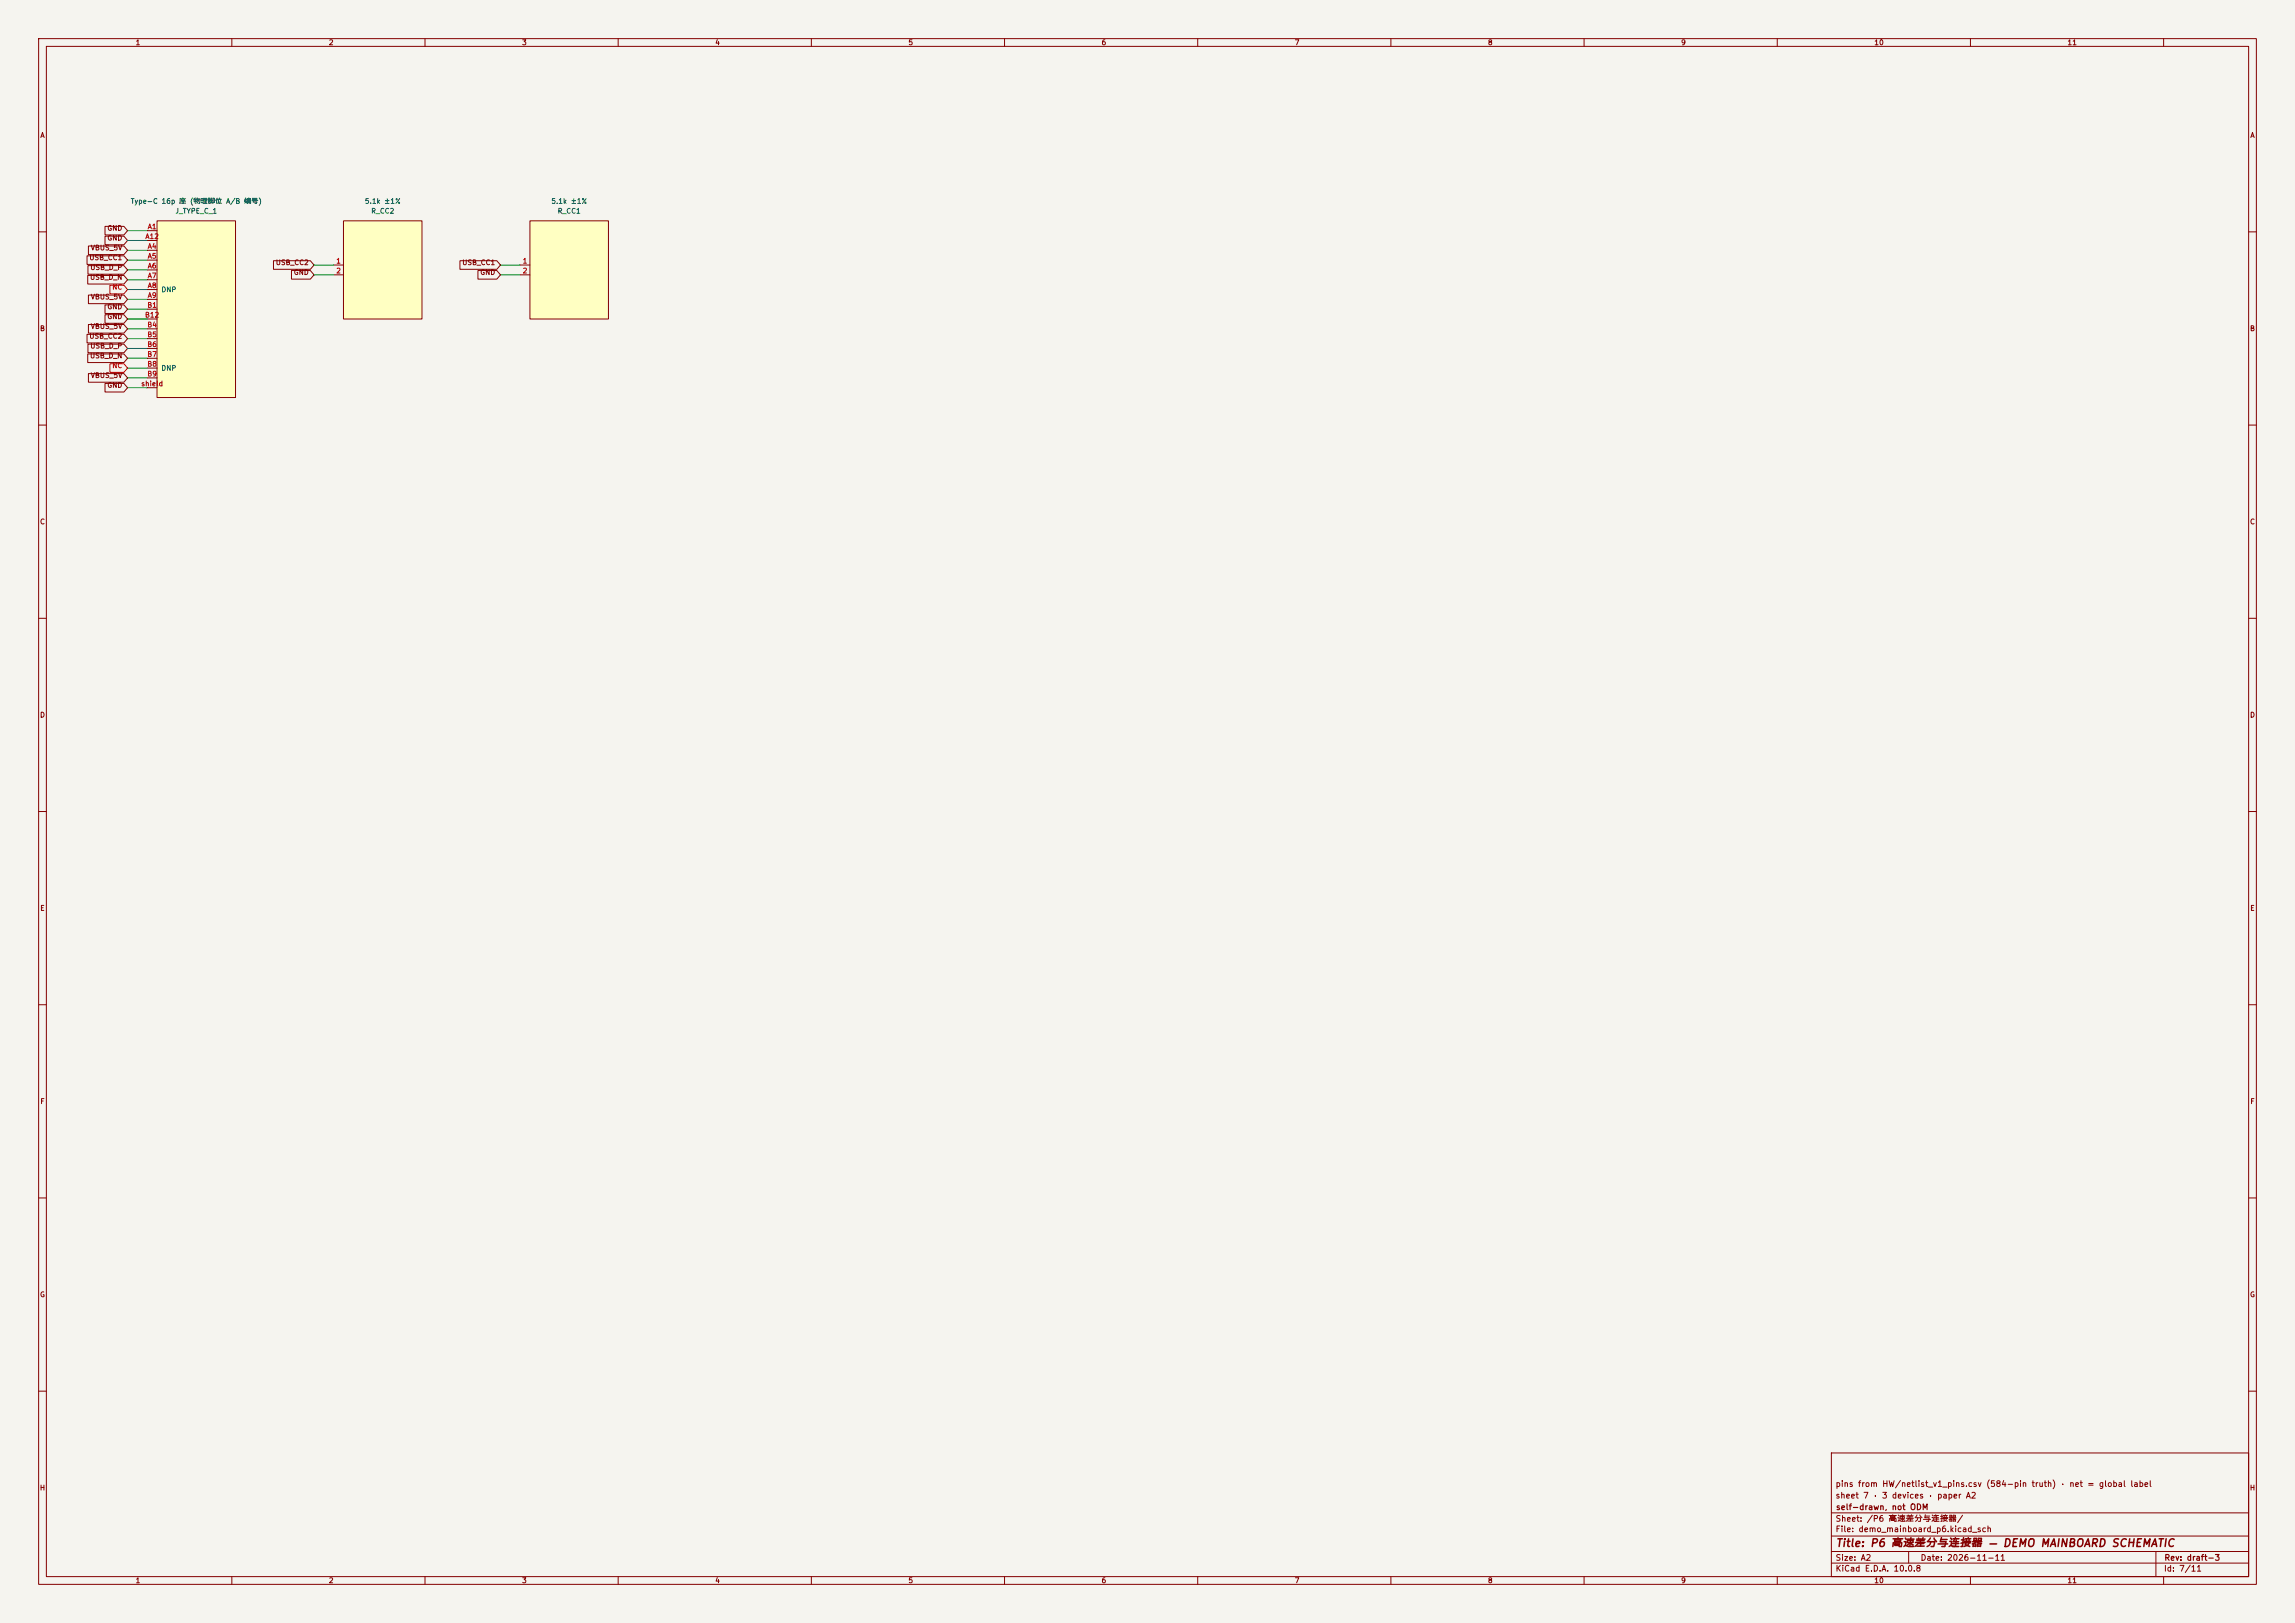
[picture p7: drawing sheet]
<svg xmlns="http://www.w3.org/2000/svg" width="594mm" height="420mm" viewBox="0 0 594 420" stroke-linecap="round" stroke-linejoin="round" font-family="sans-serif">
<defs><g id="words">
<text font-size="2" fill="#840000" x="475" y="400.8">Title: P6 高速差分与连接器 — DEMO MAINBOARD SCHEMATIC</text>
<g font-size="1.5" fill="#840000">
<text x="475" y="388.1">sheet 7 · 3 devices · paper A2</text>
<text x="475" y="385.1">pins from HW/netlist_v1_pins.csv (584-pin truth) · net = global label</text>
<text x="475" y="394.1">Sheet: /P6 高速差分与连接器/</text>
<text x="475.1" y="391.1">self-drawn, not ODM</text>
<text x="475" y="396.8">File: demo_mainboard_p6.kicad_sch</text>
<text x="475" y="407">KiCad E.D.A. 10.0.8</text>
<text x="475" y="404.2">Size: A2</text>
<text x="497" y="404.2">Date: 2026-11-11</text>
<text x="560" y="407">Id: 7/11</text>
<text x="560.1" y="404.2">Rev: draft-3</text>
</g>
<g font-size="1.3" fill="#840000">
<text x="35" y="12">1</text>
<text x="85" y="12">2</text>
<text x="135" y="12">3</text>
<text x="185" y="12">4</text>
<text x="235" y="12">5</text>
<text x="285" y="12">6</text>
<text x="335" y="12">7</text>
<text x="385" y="12">8</text>
<text x="435" y="12">9</text>
<text x="485" y="12">10</text>
<text x="535" y="12">11</text>
<text x="10.3" y="36">A</text>
<text x="582.3" y="36">A</text>
<text x="23.4" y="65.1">VBUS_5V</text>
<text x="27.7" y="60">GND</text>
<text x="27.7" y="62.5">GND</text>
<text x="23" y="67.6">USB_CC1</text>
<text x="23.2" y="70.2">USB_D_P</text>
<text x="71.3" y="68.9">USB_CC2</text>
<text x="75.9" y="71.4">GND</text>
<text x="119.5" y="68.9">USB_CC1</text>
<text x="124.2" y="71.4">GND</text>
<text x="23.2" y="72.7">USB_D_N</text>
<text x="23.4" y="77.8">VBUS_5V</text>
<text x="27.7" y="82.9">GND</text>
<text x="27.7" y="80.3">GND</text>
<text x="10.2" y="86">B</text>
<text x="23" y="87.9">USB_CC2</text>
<text x="23.4" y="85.4">VBUS_5V</text>
<text x="582.2" y="86">B</text>
<text x="23.2" y="93">USB_D_N</text>
<text x="23.2" y="90.5">USB_D_P</text>
<text x="23.4" y="98.1">VBUS_5V</text>
<text x="27.7" y="100.6">GND</text>
<text x="10.2" y="136">C</text>
<text x="582.2" y="136">C</text>
<text x="10.2" y="186">D</text>
<text x="582.2" y="186">D</text>
<text x="10.3" y="236">E</text>
<text x="582.3" y="236">E</text>
<text x="10.3" y="286">F</text>
<text x="582.3" y="286">F</text>
<text x="10.2" y="336">G</text>
<text x="582.2" y="336">G</text>
<text x="10.2" y="386">H</text>
<text x="582.2" y="386">H</text>
<text x="35" y="410">1</text>
<text x="85" y="410">2</text>
<text x="135" y="410">3</text>
<text x="185" y="410">4</text>
<text x="235" y="410">5</text>
<text x="285" y="410">6</text>
<text x="335" y="410">7</text>
<text x="385" y="410">8</text>
<text x="435" y="410">9</text>
<text x="485" y="410">10</text>
<text x="535" y="410">11</text>
</g>
<g font-size="1.3" fill="#006464">
<text x="33.7" y="53">Type-C 16p 座 (物理脚位 A/B 编号)</text>
<text x="94.3" y="53">5.1k ±1%</text>
<text x="142.6" y="53">5.1k ±1%</text>
<text x="45.3" y="55.6">J_TYPE_C_1</text>
<text x="95.9" y="55.6">R_CC2</text>
<text x="144.2" y="55.6">R_CC1</text>
<text x="41.6" y="75.9">DNP</text>
<text x="41.6" y="96.2">DNP</text>
</g>
<g font-size="1.3" fill="#a90000">
<text x="38.1" y="59.6">A1</text>
<text x="37.5" y="62.1">A12</text>
<text x="38.1" y="64.7">A4</text>
<text x="38.1" y="67.2">A5</text>
<text x="38.1" y="69.8">A6</text>
<text x="86.9" y="68.5">1</text>
<text x="86.9" y="71">2</text>
<text x="135.2" y="68.5">1</text>
<text x="135.2" y="71">2</text>
<text x="38.1" y="72.3">A7</text>
<text x="38.1" y="74.8">A8</text>
<text x="38.1" y="77.4">A9</text>
<text x="37.4" y="82.5">B12</text>
<text x="38" y="79.9">B1</text>
<text x="38" y="85">B4</text>
<text x="38" y="87.5">B5</text>
<text x="38" y="90.1">B6</text>
<text x="38" y="92.6">B7</text>
<text x="38" y="95.2">B8</text>
<text x="36.4" y="100.2">shield</text>
<text x="38" y="97.7">B9</text>
</g>
<g font-size="1.3" fill="#f00">
<text x="28.9" y="75.2">NC</text>
<text x="28.9" y="95.6">NC</text>
</g>
</g></defs>
<path d="M0 0h594v420h-594z" fill="#f5f4ef" stroke="#f5f4ef" stroke-width=".26"/>
<g fill="none" stroke="#840000" stroke-width=".26">
<path d="M10 10h574v400h-574zM12 12h570v396h-570zM60 10v2M110 10v2M160 10v2M210 10v2M260 10v2M310 10v2M360 10v2M410 10v2M460 10v2M510 10v2"/>
<path d="M560 10v2M10 60h2M582 60h2M10 110h2M582 110h2M10 160h2M582 160h2M10 210h2M582 210h2M10 260h2M582 260h2M10 310h2"/>
<path d="M582 310h2M10 360h2M474 376h108v32h-108zM582 360h2M474 397.5h108M474 391.5h108M60 408v2M110 408v2M160 408v2M210 408v2M260 408v2M310 408v2"/>
<path d="M360 408v2M410 408v2M460 408v2M474 404.5h108M474 401.5h108M494 401.5v3M510 408v2M558 401.5v6.5M560 408v2"/>
</g>
<path d="M137.2 57.2h20.3v25.4h-20.3z" fill="#ffffc2"/>
<path d="M137.2 57.2h20.3v25.4h-20.3zM134.6 68.6h2.6M134.6 71.1h2.6" fill="none" stroke="#840000" stroke-width=".26"/>
<path d="M88.9 57.2h20.3v25.4h-20.3z" fill="#ffffc2"/>
<path d="M88.9 57.2h20.3v25.4h-20.3zM86.4 68.6h2.5M86.4 71.1h2.5" fill="none" stroke="#840000" stroke-width=".26"/>
<path d="M40.6 57.2h20.4v45.7h-20.4z" fill="#ffffc2"/>
<g fill="none" stroke="#840000" stroke-width=".26">
<path d="M27.2 58.6h4.9l.9 1.1-.9 1.1h-4.9zM38.1 59.7h2.5M40.6 57.2h20.4v45.7h-20.4zM22.5 66.2h9.6l.9 1.1-.9 1.1h-9.6zM22.7 71.3h9.4l.9 1.1-.9 1.1h-9.4zM22.8 68.7h9.3l.9 1.2-.9 1.1h-9.3zM22.9 63.7h9.2l.9 1.1-.9 1.1h-9.2zM22.9 76.4h9.2l.9 1.1-.9 1.1h-9.2zM27.2 78.9h4.9l.9 1.1-.9 1.1h-4.9zM27.2 61.1h4.9l.9 1.1-.9 1.1h-4.9zM38.1 64.8h2.5M38.1 67.3h2.5"/>
<path d="M38.1 69.9h2.5M38.1 72.4h2.5M38.1 74.9h2.5M38.1 77.5h2.5M38.1 62.2h2.5M70.8 67.5h9.5l1 1.1-1 1.1h-9.5zM75.4 70h4.9l1 1.1-1 1.1h-4.9zM119 67.5h9.6l.9 1.1-.9 1.1h-9.6zM123.7 70h4.9l.9 1.1-.9 1.1h-4.9zM22.5 86.5h9.6l.9 1.1-.9 1.1h-9.6zM22.7 91.6h9.4l.9 1.1-.9 1.1h-9.4zM22.8 89.1h9.3l.9 1.1-.9 1.1h-9.3z"/>
<path d="M22.9 96.7h9.2l.9 1.1-.9 1.1h-9.2zM22.9 84h9.2l.9 1.1-.9 1.1h-9.2zM27.2 99.2h4.9l.9 1.1-.9 1.1h-4.9zM27.2 81.4h4.9l.9 1.2-.9 1.1h-4.9zM38.1 80h2.5M38.1 85.1h2.5M38.1 87.6h2.5M38.1 90.2h2.5M38.1 92.7h2.5M38.1 95.3h2.5M38.1 97.8h2.5M38.1 82.6h2.5"/>
<path d="M38.1 100.3h2.5"/>
</g>
<path d="M28.5 73.8h3.6l.9 1.1-.9 1.1h-3.6zM28.5 94.1h3.6l.9 1.2-.9 1.1h-3.6z" fill="none" stroke="#f00" stroke-width=".26"/>
<g fill="none" stroke="#009600" stroke-width=".26">
<path d="M33 59.7h5.1M33 69.9h5.1M33 62.2h5.1M33 67.3h5.1M33 74.9h5.1M33 64.8h5.1M33 72.4h5.1M33 77.5h5.1M81.3 68.6h5.1M81.3 71.1h5.1M129.5 68.6h5.1M129.5 71.1h5.1"/>
<path d="M33 95.3h5.1M33 82.6h5.1M33 85.1h5.1M33 97.8h5.1M33 92.7h5.1M33 90.2h5.1M33 87.6h5.1M33 80h5.1M33 100.3h5.1"/>
</g>
<use href="#words"/>
</svg>
